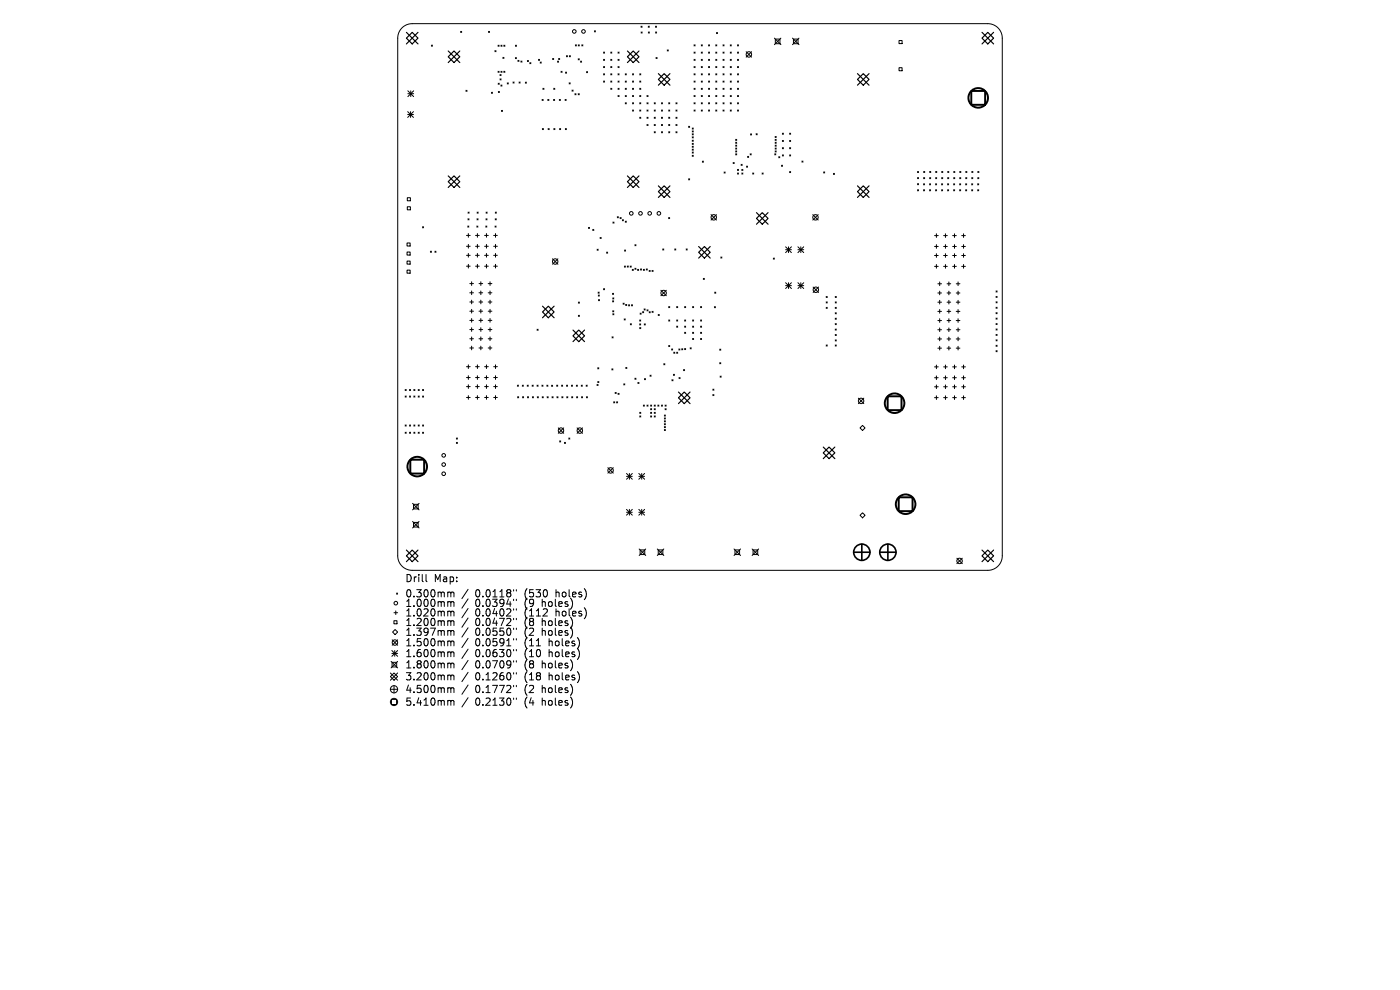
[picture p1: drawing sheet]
<svg xmlns="http://www.w3.org/2000/svg" width="297mm" height="210mm" viewBox="0 0 297 210" stroke-linecap="round" stroke-linejoin="round" font-family="sans-serif">
<defs><g id="words">
<g font-size="2.1">
<text x="85.9" y="123.7">Drill</text>
<text x="92" y="123.7">Map:</text>
<text x="85.9" y="126.9">0.300mm</text>
<text x="85.9" y="128.9">1.000mm</text>
<text x="85.9" y="131">1.020mm</text>
<text x="100.8" y="126.9">0.0118&quot;</text>
<text x="100.8" y="128.9">0.0394&quot;</text>
<text x="100.8" y="131">0.0402&quot;</text>
<text x="111.4" y="126.9">(530</text>
<text x="111.4" y="128.9">(9</text>
<text x="111.4" y="131">(112</text>
<text x="115.2" y="128.9">holes)</text>
<text x="118.1" y="126.9">holes)</text>
<text x="118.1" y="131">holes)</text>
<text x="85.9" y="133">1.200mm</text>
<text x="85.9" y="135.1">1.397mm</text>
<text x="85.9" y="137.3">1.500mm</text>
<text x="100.8" y="133">0.0472&quot;</text>
<text x="100.8" y="135.1">0.0550&quot;</text>
<text x="100.8" y="137.3">0.0591&quot;</text>
<text x="111.4" y="133">(8</text>
<text x="111.4" y="135.1">(2</text>
<text x="111.4" y="137.3">(11</text>
<text x="115.2" y="133">holes)</text>
<text x="115.2" y="135.1">holes)</text>
<text x="116.6" y="137.3">holes)</text>
<text x="85.9" y="139.6">1.600mm</text>
<text x="85.9" y="142">1.800mm</text>
<text x="100.8" y="139.6">0.0630&quot;</text>
<text x="100.8" y="142">0.0709&quot;</text>
<text x="111.4" y="139.6">(10</text>
<text x="111.4" y="142">(8</text>
<text x="115.2" y="142">holes)</text>
<text x="116.6" y="139.6">holes)</text>
<text x="85.9" y="144.5">3.200mm</text>
<text x="85.9" y="147.2">4.500mm</text>
<text x="85.9" y="149.9">5.410mm</text>
<text x="100.8" y="144.5">0.1260&quot;</text>
<text x="100.8" y="147.2">0.1772&quot;</text>
<text x="100.8" y="149.9">0.2130&quot;</text>
<text x="111.4" y="144.5">(18</text>
<text x="111.4" y="147.2">(2</text>
<text x="111.4" y="149.9">(4</text>
<text x="115.2" y="147.2">holes)</text>
<text x="115.2" y="149.9">holes)</text>
<text x="116.6" y="144.5">holes)</text>
</g>
</g></defs>
<g fill="none" stroke="#000" stroke-width=".21">
<path d="M85.3 5.9a3.1 3.1 0 0 1 2.1-.9h122.2a3.1 3.1 0 0 1 3 3.1v109.8a3.1 3.1 0 0 1-3 3.1h-122.2a3.1 3.1 0 0 1-3-3.1v-109.8a3.1 3.1 0 0 1 .9-2.2zM86.5 19.3l1.3 1.2M86.5 19.9h1.3M87.1 19.3v1.2M87.8 19.3l-1.3 1.2M91.5 9.6l.2 .2M91.7 9.6l-.2 .2M97.7 6.7l.2 .2M97.9 6.7l-.2 .2M98.9 19.2l.2 .2M99.1 19.2l-.2 .2M103.6 6.7l.3 .2"/>
<path d="M103.9 6.7l-.3 .2M104.2 19.6l.3 .2M104.5 19.6l-.3 .2M105 10.7l.2 .3M105.2 10.7l-.2 .3M105.7 9.6l.2 .2M105.7 15.1l.2 .2M105.7 17.7l.2 .2M105.7 19.4l.3 .2M105.9 9.6l-.2 .2M105.9 15.1l-.2 .2M105.9 17.7l-.2 .2"/>
<path d="M106 19.4l-.3 .2M106.1 15.8l.2 .2M106.1 16.7l.2 .3M106.3 18l.2 .3M106.3 9.6l.2 .2M106.3 15.1l.2 .2M106.3 15.8l-.2 .2M106.3 16.7l-.2 .3M106.5 18l-.2 .3M106.5 9.6l-.2 .2M106.5 15.1l-.2 .2M106.7 12.2l.2 .2"/>
<path d="M106.9 15.1l.2 .2M106.9 9.6l.2 .2M106.9 12.2l-.2 .2M107.1 15.1l-.2 .2M107.1 9.6l-.2 .2M107.6 17.6l.2 .2M107.8 17.6l-.2 .2M108.8 17.4l.3 .2M109.1 17.4l-.3 .2M109.3 12.2l.3 .2M109.3 9.6l.3 .2M109.6 12.2l-.3 .2"/>
<path d="M109.6 9.6l-.3 .2M109.9 12.8l.2 .2M110.1 12.8l-.2 .2M110.1 17.4l.2 .2M110.3 17.4l-.2 .2M110.5 12.9l.2 .3M110.7 12.9l-.2 .3M111.4 17.4l.3 .3M111.7 17.4l-.3 .3M111.9 12.8l.2 .3M112.1 12.8l-.2 .3M112.4 13.3l.2 .2"/>
<path d="M112.6 13.3l-.2 .2M114.2 12.6l.3 .2M114.5 12.6l-.3 .2M114.6 13.2l.2 .2M114.8 13.2l-.2 .2M115.2 18.7l.2 .3M115.4 18.7l-.2 .3M117.2 12.4l.3 .2M117.5 12.4l-.3 .2M117.5 18.7l.2 .3M117.7 18.7l-.2 .3M118.3 13l.2 .2"/>
<path d="M118.5 13l-.2 .2M118.5 12.4l.2 .2M118.7 12.4l-.2 .2M119 15.1l.2 .2M119.2 15.1l-.2 .2M120 15.3l.2 .2M120.2 11.8l.2 .2M120.2 15.3l-.2 .2M120.4 11.8l-.2 .2M120.7 17.6l.3 .2M120.8 11.8l.2 .2M121 17.6l-.3 .2"/>
<path d="M121 11.8l-.2 .2M121.4 19.1l.2 .2M121.6 19.1l-.2 .2M122 19.9l.2 .2M122.1 9.5l.2 .2M122.2 19.9l-.2 .2M122.3 9.5l-.2 .2M122.7 12.5l.2 .2M122.7 19.9l.2 .2M122.7 9.5l.2 .2M122.9 12.5l-.2 .2M122.9 19.9l-.2 .2"/>
<path d="M122.9 9.5l-.2 .2M123.2 13l.2 .2M123.4 13l-.2 .2M123.4 9.5l.3 .2M123.7 9.5l-.3 .2M124.4 15.2l.3 .2M124.7 15.2l-.3 .2M126.1 6.5l.2 .3M126.3 6.5l-.2 .3M128 14.1l.3 .3M128 11l.3 .3M128 12.6l.3 .2"/>
<path d="M128 15.7l.3 .2M128 17.2l.3 .2M128.3 11l-.3 .3M128.3 12.6l-.3 .2M128.3 14.1l-.3 .3M128.3 15.7l-.3 .2M128.3 17.2l-.3 .2M129.6 15.7l.2 .2M129.6 12.6l.2 .2M129.6 14.1l.2 .3M129.6 17.2l.2 .2M129.6 18.7l.2 .3"/>
<path d="M129.6 11l.2 .3M129.8 11l-.2 .3M129.8 12.6l-.2 .2M129.8 14.1l-.2 .3M129.8 15.7l-.2 .2M129.8 17.2l-.2 .2M129.8 18.7l-.2 .3M131.1 17.2l.2 .2M131.1 14.1l.2 .3M131.1 15.7l.2 .2M131.1 12.6l.2 .2M131.1 11l.2 .3"/>
<path d="M131.1 18.7l.2 .3M131.3 11l-.2 .3M131.3 12.6l-.2 .2M131.3 14.1l-.2 .3M131.3 15.7l-.2 .2M131.3 17.2l-.2 .2M131.3 18.7l-.2 .3M132.6 18.7l.3 .3M132.6 15.7l.3 .2M132.6 17.2l.3 .2M132.9 15.7l-.3 .2M132.9 17.2l-.3 .2"/>
<path d="M132.9 18.7l-.3 .3M134.2 17.2l.2 .2M134.2 18.7l.2 .3M134.2 15.7l.2 .2M134.4 15.7l-.2 .2M134.4 17.2l-.2 .2M134.4 18.7l-.2 .3M135.7 18.7l.2 .3M135.7 15.7l.2 .2M135.7 17.2l.2 .2M135.9 15.7l-.2 .2M135.9 17.2l-.2 .2"/>
<path d="M135.9 18.7l-.2 .3M136 5.6l.2 .2M136 6.8l.2 .2M136.2 5.6l-.2 .2M136.2 6.8l-.2 .2M137.5 5.6l.2 .2M137.5 6.8l.3 .2M137.7 5.6l-.2 .2M137.8 6.8l-.3 .2M139.1 5.6l.2 .2M139.1 6.8l.2 .2M139.2 12.2l.2 .2"/>
<path d="M139.3 5.6l-.2 .2M139.3 6.8l-.2 .2M139.4 12.2l-.2 .2M141.6 10.6l.2 .2M141.8 10.6l-.2 .2M147.2 9.5l.3 .2M147.2 11l.3 .3M147.2 12.6l.3 .2M147.2 14.1l.3 .3M147.2 15.7l.3 .2M147.2 17.2l.3 .2M147.2 18.7l.3 .3"/>
<path d="M147.5 9.5l-.3 .2M147.5 11l-.3 .3M147.5 12.6l-.3 .2M147.5 14.1l-.3 .3M147.5 15.7l-.3 .2M147.5 17.2l-.3 .2M147.5 18.7l-.3 .3M148.8 11l.2 .3M148.8 12.6l.2 .2M148.8 14.1l.2 .3M148.8 15.7l.2 .2M148.8 17.2l.2 .2"/>
<path d="M148.8 18.7l.2 .3M148.8 9.5l.2 .2M149 9.5l-.2 .2M149 11l-.2 .3M149 12.6l-.2 .2M149 14.1l-.2 .3M149 15.7l-.2 .2M149 17.2l-.2 .2M149 18.7l-.2 .3M150.3 12.6l.2 .2M150.3 14.1l.2 .3M150.3 15.7l.2 .2"/>
<path d="M150.3 17.2l.2 .2M150.3 18.7l.2 .3M150.3 11l.2 .3M150.3 9.5l.2 .2M150.5 9.5l-.2 .2M150.5 11l-.2 .3M150.5 12.6l-.2 .2M150.5 14.1l-.2 .3M150.5 15.7l-.2 .2M150.5 17.2l-.2 .2M150.5 18.7l-.2 .3M151.8 14.1l.3 .3"/>
<path d="M151.8 15.7l.3 .2M151.8 17.2l.3 .2M151.8 18.7l.3 .3M151.8 12.6l.3 .2M151.8 11l.3 .3M151.8 9.5l.3 .2M152 6.9l.2 .2M152.1 9.5l-.3 .2M152.1 11l-.3 .3M152.1 12.6l-.3 .2M152.1 14.1l-.3 .3M152.1 15.7l-.3 .2"/>
<path d="M152.1 17.2l-.3 .2M152.1 18.7l-.3 .3M152.2 6.9l-.2 .2M153.4 15.7l.2 .2M153.4 17.2l.2 .2M153.4 18.7l.2 .3M153.4 14.1l.2 .3M153.4 12.6l.2 .2M153.4 11l.2 .3M153.4 9.5l.2 .2M153.6 9.5l-.2 .2M153.6 11l-.2 .3"/>
<path d="M153.6 12.6l-.2 .2M153.6 14.1l-.2 .3M153.6 15.7l-.2 .2M153.6 17.2l-.2 .2M153.6 18.7l-.2 .3M154.9 17.2l.2 .2M154.9 14.1l.2 .3M154.9 11l.2 .3M154.9 9.5l.2 .2M154.9 12.6l.2 .2M154.9 15.7l.2 .2M154.9 18.7l.2 .3"/>
<path d="M155.1 9.5l-.2 .2M155.1 11l-.2 .3M155.1 12.6l-.2 .2M155.1 14.1l-.2 .3M155.1 15.7l-.2 .2M155.1 17.2l-.2 .2M155.1 18.7l-.2 .3M156.4 18.7l.3 .3M156.4 15.7l.3 .2M156.4 12.6l.3 .2M156.4 14.1l.3 .3M156.4 17.2l.3 .2"/>
<path d="M156.4 9.5l.3 .2M156.4 11l.3 .3M156.7 9.5l-.3 .2M156.7 11l-.3 .3M156.7 12.6l-.3 .2M156.7 14.1l-.3 .3M156.7 15.7l-.3 .2M156.7 18.7l-.3 .3M156.7 17.2l-.3 .2M158.3 11l1.1 1.1M159.4 11l-1.1 1.1M164.3 8.1l1.4 1.4"/>
<path d="M164.5 8.3h1v1h-1zM165.7 8.1l-1.4 1.4M168.1 8.1l1.4 1.4M168.3 8.3h1v1h-1zM169.5 8.1l-1.4 1.4M190.7 8.6h.7v.7h-.7zM190.7 14.4h.7v.6h-.7zM86.5 23.7l1.2 1.2M86.5 24.3h1.2M87.1 23.7v1.2M87.7 23.7l-1.2 1.2M106.4 23.4l.2 .2"/>
<path d="M106.6 23.4l-.2 .2M115 21.1l.2 .2M115.1 27.3l.2 .2M115.2 21.1l-.2 .2M115.3 27.3l-.2 .2M116.2 21.1l.2 .2M116.3 27.3l.2 .2M116.4 21.1l-.2 .2M116.5 27.3l-.2 .2M117.4 21.1l.3 .2M117.5 27.3l.2 .2M117.7 21.1l-.3 .2"/>
<path d="M117.7 27.3l-.2 .2M118.7 21.1l.2 .2M118.7 27.3l.2 .2M118.9 21.1l-.2 .2M118.9 27.3l-.2 .2M119.9 21.1l.2 .2M119.9 27.3l.3 .2M120.1 21.1l-.2 .2M120.2 27.3l-.3 .2M131.1 20.3l.2 .2M131.3 20.3l-.2 .2M132.6 21.8l.3 .2"/>
<path d="M132.6 20.3l.3 .2M132.9 20.3l-.3 .2M132.9 21.8l-.3 .2M134.2 20.3l.2 .2M134.2 23.3l.2 .3M134.2 21.8l.2 .2M134.4 20.3l-.2 .2M134.4 21.8l-.2 .2M134.4 23.3l-.2 .3M135.7 21.8l.2 .2M135.7 24.9l.2 .2M135.7 23.3l.2 .3"/>
<path d="M135.7 20.3l.2 .2M135.9 20.3l-.2 .2M135.9 21.8l-.2 .2M135.9 23.3l-.2 .3M135.9 24.9l-.2 .2M137.3 23.3l.2 .3M137.3 20.3l.2 .2M137.3 26.4l.2 .2M137.3 24.9l.2 .2M137.3 21.8l.2 .2M137.5 20.3l-.2 .2M137.5 21.8l-.2 .2"/>
<path d="M137.5 23.3l-.2 .3M137.5 24.9l-.2 .2M137.5 26.4l-.2 .2M138.8 24.9l.2 .2M138.8 21.8l.2 .2M138.8 27.9l.2 .3M138.8 26.4l.2 .2M138.8 23.3l.2 .3M139 21.8l-.2 .2M139 23.3l-.2 .3M139 24.9l-.2 .2M139 26.4l-.2 .2"/>
<path d="M139 27.9l-.2 .3M140.3 26.4l.3 .2M140.3 23.3l.3 .3M140.3 27.9l.3 .3M140.3 24.9l.3 .2M140.3 21.8l.3 .2M140.6 21.8l-.3 .2M140.6 23.3l-.3 .3M140.6 24.9l-.3 .2M140.6 26.4l-.3 .2M140.6 27.9l-.3 .3M141.9 27.9l.2 .3"/>
<path d="M141.9 24.9l.2 .2M141.9 21.8l.2 .2M141.9 26.4l.2 .2M141.9 23.3l.2 .3M142.1 21.8l-.2 .2M142.1 23.3l-.2 .3M142.1 24.9l-.2 .2M142.1 26.4l-.2 .2M142.1 27.9l-.2 .3M143.4 26.4l.2 .2M143.4 23.3l.2 .3M143.4 27.9l.2 .3"/>
<path d="M143.4 24.9l.2 .2M143.4 21.8l.2 .2M143.6 21.8l-.2 .2M143.6 23.3l-.2 .3M143.6 24.9l-.2 .2M143.6 26.4l-.2 .2M143.6 27.9l-.2 .3M146.1 26.8l.2 .2M146.1 37.9l.2 .3M146.3 26.8l-.2 .2M146.3 37.9l-.2 .3M146.8 29l.3 .3"/>
<path d="M146.8 27.2l.3 .2M146.8 27.8l.3 .2M146.8 28.4l.3 .2M146.8 29.7l.3 .3M146.8 30.4l.3 .2M146.8 31l.3 .2M146.8 31.6l.3 .3M146.8 32.2l.3 .3M146.8 32.9l.3 .3M147.1 31l-.3 .2M147.1 32.9l-.3 .3M147.1 29l-.3 .3"/>
<path d="M147.1 27.2l-.3 .2M147.1 27.8l-.3 .2M147.1 28.4l-.3 .2M147.1 29.7l-.3 .3M147.1 30.4l-.3 .2M147.1 31.6l-.3 .3M147.1 32.2l-.3 .3M147.2 20.3l.3 .2M147.2 21.8l.3 .2M147.2 23.3l.3 .3M147.5 20.3l-.3 .2M147.5 21.8l-.3 .2"/>
<path d="M147.5 23.3l-.3 .3M148.8 21.8l.2 .2M148.8 20.3l.2 .2M148.8 23.3l.2 .3M149 20.3l-.2 .2M149 21.8l-.2 .2M149 23.3l-.2 .3M149 34.2l.2 .2M149.2 34.2l-.2 .2M150.3 23.3l.2 .3M150.3 20.3l.2 .2M150.3 21.8l.2 .2"/>
<path d="M150.5 23.3l-.2 .3M150.5 20.3l-.2 .2M150.5 21.8l-.2 .2M151.8 20.3l.3 .2M151.8 21.8l.3 .2M151.8 23.3l.3 .3M152.1 21.8l-.3 .2M152.1 20.3l-.3 .2M152.1 23.3l-.3 .3M153.4 20.3l.2 .2M153.4 21.8l.2 .2M153.4 23.3l.2 .3"/>
<path d="M153.6 36.5l.2 .2M153.6 21.8l-.2 .2M153.6 20.3l-.2 .2M153.6 23.3l-.2 .3M153.8 36.5l-.2 .2M154.9 20.3l.2 .2M154.9 23.3l.2 .3M154.9 21.8l.2 .2M155.1 20.3l-.2 .2M155.1 21.8l-.2 .2M155.1 23.3l-.2 .3M155.5 34.5l.3 .2"/>
<path d="M155.8 34.5l-.3 .2M156.1 29.6l.2 .2M156.1 30.2l.2 .2M156.1 30.8l.2 .2M156.1 31.4l.2 .2M156.1 32l.2 .2M156.1 32.6l.2 .3M156.3 29.6l-.2 .2M156.3 30.2l-.2 .2M156.3 30.8l-.2 .2M156.3 31.4l-.2 .2M156.3 32l-.2 .2"/>
<path d="M156.3 32.6l-.2 .3M156.4 36.7l.3 .2M156.4 21.8l.3 .2M156.4 20.3l.3 .2M156.4 23.3l.3 .3M156.4 35.9l.3 .3M156.7 23.3l-.3 .3M156.7 36.7l-.3 .2M156.7 35.9l-.3 .3M156.7 20.3l-.3 .2M156.7 21.8l-.3 .2M157.2 34.9l.2 .2"/>
<path d="M157.4 35.9l.2 .3M157.4 36.7l.2 .2M157.4 34.9l-.2 .2M157.6 35.9l-.2 .3M157.6 36.7l-.2 .2M158.4 35.2l.2 .3M158.6 35.2l-.2 .3M158.6 33.2l.2 .2M158.8 33.2l-.2 .2M159.1 32.6l.3 .3M159.2 28.4l.2 .2M159.4 32.6l-.3 .3"/>
<path d="M159.4 28.4l-.2 .2M159.7 36.7l.2 .2M159.9 36.7l-.2 .2M160.4 28.4l.2 .2M160.6 28.4l-.2 .2M161.7 36.7l.2 .2M161.9 36.7l-.2 .2M164.4 32.6l.2 .3M164.4 28.9l.3 .3M164.4 29.6l.3 .2M164.4 30.2l.3 .2M164.4 30.8l.3 .2"/>
<path d="M164.4 31.4l.3 .2M164.4 32l.3 .2M164.6 32.6l-.2 .3M164.7 32l-.3 .2M164.7 28.9l-.3 .3M164.7 29.6l-.3 .2M164.7 30.2l-.3 .2M164.7 30.8l-.3 .2M164.7 31.4l-.3 .2M165.2 33.2l.2 .3M165.4 33.2l-.2 .3M165.8 35l.2 .3"/>
<path d="M166 28.3l.2 .2M166 31.3l.2 .3M166 29.8l.2 .2M166 32.9l.2 .2M166 35l-.2 .3M166.2 31.3l-.2 .3M166.2 28.3l-.2 .2M166.2 29.8l-.2 .2M166.2 32.9l-.2 .2M167.5 29.8l.2 .2M167.5 28.3l.2 .2M167.5 31.3l.2 .3"/>
<path d="M167.5 32.9l.2 .2M167.5 36.4l.2 .2M167.7 29.8l-.2 .2M167.7 28.3l-.2 .2M167.7 31.3l-.2 .3M167.7 32.9l-.2 .2M167.7 36.4l-.2 .2M170.1 34.2l.3 .2M170.4 34.2l-.3 .2M174.7 36.5l.3 .2M175 36.5l-.3 .2M176.8 36.8l.2 .2"/>
<path d="M177 36.8l-.2 .2M194.6 36.4l.3 .2M194.6 37.7l.3 .2M194.6 39l.3 .2M194.9 36.4l-.3 .2M194.9 37.7l-.3 .2M194.9 39l-.3 .2M195.9 39l.2 .2M195.9 37.7l.3 .2M196 36.4l.2 .2M196.1 39l-.2 .2M196.2 37.7l-.3 .2"/>
<path d="M196.2 36.4l-.2 .2M197.2 39l.2 .2M197.2 37.7l.2 .2M197.2 36.4l.3 .2M197.4 39l-.2 .2M197.4 37.7l-.2 .2M197.5 36.4l-.3 .2M198.5 39l.2 .2M198.5 37.7l.2 .2M198.5 36.4l.2 .2M198.7 39l-.2 .2M198.7 37.7l-.2 .2"/>
<path d="M198.7 36.4l-.2 .2M199.7 39l.3 .2M199.8 37.7l.2 .2M199.8 36.4l.2 .2M200 39l-.3 .2M200 37.7l-.2 .2M200 36.4l-.2 .2M201 39l.3 .2M201 37.7l.3 .2M201.1 36.4l.2 .2M201.3 39l-.3 .2M201.3 37.7l-.3 .2"/>
<path d="M201.3 36.4l-.2 .2M202.3 39l.2 .2M202.3 37.7l.3 .2M202.3 36.4l.3 .2M202.5 39l-.2 .2M202.6 37.7l-.3 .2M202.6 36.4l-.3 .2M203.6 39l.2 .2M203.6 37.7l.2 .2M203.6 36.4l.2 .2M203.8 39l-.2 .2M203.8 37.7l-.2 .2"/>
<path d="M203.8 36.4l-.2 .2M204.9 39l.2 .2M204.9 37.7l.2 .2M204.9 36.4l.2 .2M205.1 39l-.2 .2M205.1 37.7l-.2 .2M205.1 36.4l-.2 .2M206.1 39l.3 .2M206.2 37.7l.2 .2M206.2 36.4l.2 .2M206.4 39l-.3 .2M206.4 37.7l-.2 .2"/>
<path d="M206.4 36.4l-.2 .2M207.4 39l.2 .2M207.4 37.7l.3 .2M207.4 36.4l.3 .2M207.6 39l-.2 .2M207.7 37.7l-.3 .2M207.7 36.4l-.3 .2M86.4 51.5h.6v.7h-.6zM86.4 53.5h.6v.6h-.6zM86.4 55.4h.6v.6h-.6zM86.4 57.3h.6v.7h-.6zM86.4 41.9h.7v.7h-.7z"/>
<path d="M86.4 43.9h.7v.6h-.7zM89.6 48.1l.3 .2M89.9 48.1l-.3 .2M91.3 53.3l.2 .2M91.5 53.3l-.2 .2M92.3 53.3l.2 .2M92.5 53.3l-.2 .2M99 49.9h.7M99 52.2h.7M99 54.2h.7M99 56.5h.7M99.2 47.9l.3 .3"/>
<path d="M99.3 46.4l.2 .2M99.3 45l.2 .2M99.4 49.5v.8M99.4 51.9v.7M99.4 53.8v.8M99.4 56.1v.8M99.5 47.9l-.3 .3M99.5 46.4l-.2 .2M99.5 45l-.2 .2M100.1 59.8v.8M100.9 49.9h.8M100.9 52.2h.8"/>
<path d="M100.9 54.2h.8M100.9 56.5h.8M101.2 47.9l.2 .3M101.2 46.4l.2 .2M101.2 45l.2 .2M101.3 49.5v.8M101.3 51.9v.7M101.3 53.8v.8M101.3 56.1v.8M101.4 47.9l-.2 .3M101.4 46.4l-.2 .2M101.4 45l-.2 .2"/>
<path d="M102 59.8v.8M102.8 49.9h.8M102.8 52.2h.8M102.8 54.2h.8M102.8 56.5h.8M103.1 47.9l.2 .3M103.1 46.4l.2 .2M103.1 45l.2 .2M103.2 49.5v.8M103.2 51.9v.7M103.2 53.8v.8M103.2 56.1v.8"/>
<path d="M103.3 47.9l-.2 .3M103.3 46.4l-.2 .2M103.3 45l-.2 .2M104 59.8v.8M104.7 49.9h.8M104.7 52.2h.8M104.7 54.2h.8M104.7 56.5h.8M105 47.9l.2 .3M105.1 46.4l.2 .2M105.1 45l.2 .2M105.1 49.5v.8"/>
<path d="M105.1 51.9v.7M105.1 53.8v.8M105.1 56.1v.8M105.2 47.9l-.2 .3M105.3 46.4l-.2 .2M105.3 45l-.2 .2M117.2 54.9l1.2 1.2M118.4 54.9l-1.2 1.2M124.8 48.2l.3 .3M125.1 48.2l-.3 .3M125.8 48.7l.2 .2M126 48.7l-.2 .2"/>
<path d="M126.7 52.9l.2 .2M126.9 52.9l-.2 .2M127.3 50.4l.2 .2M127.5 50.4l-.2 .2M128.7 53.5l.2 .2M128.9 53.5l-.2 .2M130 47.1l.3 .2M130.3 47.1l-.3 .2M131 46l.2 .2M131.2 46l-.2 .2M131.5 46.1l.3 .3M131.8 46.1l-.3 .3"/>
<path d="M132 46.6l.3 .2M132.3 46.6l-.3 .2M132.5 56.4l.2 .3M132.5 53l.2 .3M132.6 46.9l.3 .2M132.7 56.4l-.2 .3M132.7 53l-.2 .3M132.9 46.9l-.3 .2M133.1 56.4l.2 .3M133.3 56.4l-.2 .3M133.7 56.4l.2 .3M133.9 56.4l-.2 .3"/>
<path d="M134.1 57.1l.3 .3M134.4 57.1l-.3 .3M134.7 51.9l.2 .2M134.7 56.9l.2 .2M134.9 51.9l-.2 .2M134.9 56.9l-.2 .2M135.3 57.1l.2 .3M135.5 57.1l-.2 .3M135.9 57l.2 .3M136.1 57l-.2 .3M136.5 57.1l.2 .3M136.7 57.1l-.2 .3"/>
<path d="M137.1 57.1l.2 .2M137.3 57.1l-.2 .2M137.7 57.4l.2 .2M137.9 57.4l-.2 .2M138.3 57.4l.3 .2M138.6 57.4l-.3 .2M140.6 52.8l.2 .2M140.8 52.8l-.2 .2M141.8 46.2l.3 .2M142.1 46.2l-.3 .2M143.1 52.8l.3 .2M143.4 52.8l-.3 .2"/>
<path d="M145.6 52.8l.2 .2M145.8 52.8l-.2 .2M149.2 59l.2 .3M149.4 59l-.2 .3M150.8 45.5l1.2 1.2M152 45.5l-1.2 1.2M152.9 54.5l.2 .2M153.1 54.5l-.2 .2M164.1 54.7l.2 .3M164.3 54.7l-.2 .3M166.7 52.4l1.2 1.2M166.7 53h1.2"/>
<path d="M166.7 60l1.2 1.2M167.3 52.4v1.2M167.3 60v1.2M167.9 52.4l-1.2 1.2M167.9 60l-1.2 1.2M169.3 60l1.2 1.2M169.3 53h1.2M169.3 52.4l1.2 1.2M169.9 52.4v1.2M169.9 60v1.2M170.5 52.4l-1.2 1.2M170.5 60l-1.2 1.2"/>
<path d="M172.4 45.5l1.2 1.2M173.6 45.5l-1.2 1.2M194.6 40.3l.3 .2M194.9 40.3l-.3 .2M195.9 40.3l.2 .2M196.1 40.3l-.2 .2M197.2 40.3l.2 .2M197.4 40.3l-.2 .2M198.3 50h.7M198.3 56.5h.7M198.3 52.3h.7M198.3 54.2h.7"/>
<path d="M198.5 40.3l.2 .2M198.7 49.6v.8M198.7 51.9v.8M198.7 53.8v.8M198.7 56.1v.8M198.7 40.3l-.2 .2M199.3 59.8v.8M199.7 40.3l.3 .2M200 40.3l-.3 .2M200.2 50h.8M200.2 56.5h.8M200.2 52.3h.8"/>
<path d="M200.2 54.2h.8M200.6 49.6v.8M200.6 51.9v.8M200.6 53.8v.8M200.6 56.1v.8M201 40.3l.3 .2M201.3 40.3l-.3 .2M201.3 59.8v.8M202.1 50h.8M202.1 56.5h.8M202.1 52.3h.8M202.1 54.2h.8"/>
<path d="M202.3 40.3l.2 .2M202.5 49.6v.8M202.5 51.9v.8M202.5 53.8v.8M202.5 56.1v.8M202.5 40.3l-.2 .2M203.3 59.8v.8M203.6 40.3l.2 .2M203.8 40.3l-.2 .2M204 50h.8M204 56.5h.8M204 52.3h.8"/>
<path d="M204 54.2h.8M204.4 49.6v.8M204.4 51.9v.8M204.4 53.8v.8M204.4 56.1v.8M204.9 40.3l.2 .2M205.1 40.3l-.2 .2M206.1 40.3l.3 .2M206.4 40.3l-.3 .2M207.4 40.3l.2 .2M207.6 40.3l-.2 .2M99 77.8h.7"/>
<path d="M99.4 77.4v.8M99.4 79.7v.8M99.7 60.2h.7M99.7 62.1h.7M99.7 64.1h.7M99.7 66h.7M99.7 68h.7M99.7 69.9h.7M99.7 71.9h.7M99.7 73.8h.7M100.1 61.7v.8M100.1 63.7v.8"/>
<path d="M100.1 65.6v.8M100.1 67.6v.8M100.1 69.5v.8M100.1 71.5v.8M100.1 73.4v.8M100.9 77.8h.8M101.3 77.4v.8M101.3 79.7v.8M101.6 60.2h.8M101.6 62.1h.8M101.6 64.1h.8M101.6 66h.8"/>
<path d="M101.6 68h.8M101.6 69.9h.8M101.6 71.9h.8M101.6 73.8h.8M102 61.7v.8M102 63.7v.8M102 65.6v.8M102 67.6v.8M102 69.5v.8M102 71.5v.8M102 73.4v.8M102.8 77.8h.8"/>
<path d="M103.2 77.4v.8M103.2 79.7v.8M103.6 60.2h.7M103.6 62.1h.7M103.6 64.1h.7M103.6 66h.7M103.6 68h.7M103.6 69.9h.7M103.6 71.9h.7M103.6 73.8h.7M104 61.7v.8M104 63.7v.8"/>
<path d="M104 65.6v.8M104 67.6v.8M104 69.5v.8M104 71.5v.8M104 73.4v.8M104.7 77.8h.8M105.1 77.4v.8M105.1 79.7v.8M113.9 69.8l.3 .3M114.2 69.8l-.3 .3M122.7 64.1l.2 .2M122.7 66.9l.2 .2"/>
<path d="M122.9 64.1l-.2 .2M122.9 66.9l-.2 .2M126.8 78l.2 .2M126.9 62l.2 .2M126.9 62.6l.3 .2M127 63.6l.2 .2M127 78l-.2 .2M127.1 62l-.2 .2M127.2 62.6l-.3 .2M127.2 63.6l-.2 .2M128 61.2l.3 .3M128.3 61.2l-.3 .3"/>
<path d="M129.8 78.2l.2 .3M129.8 71.5l.3 .2M129.9 62.2l.3 .2M130 63.8l.2 .2M130 65.9l.2 .3M130 63.2l.2 .2M130 66.6l.2 .2M130 78.2l-.2 .3M130.1 71.5l-.3 .2M130.2 62.2l-.3 .2M130.2 63.8l-.2 .2M130.2 65.9l-.2 .3"/>
<path d="M130.2 63.2l-.2 .2M130.2 66.6l-.2 .2M132.2 64.3l.2 .2M132.4 64.3l-.2 .2M132.4 67.6l.2 .3M132.6 67.6l-.2 .3M132.7 64.6l.3 .2M132.8 77.9l.2 .3M133 64.6l-.3 .2M133 77.9l-.2 .3M133.3 64.7l.3 .2M133.6 64.7l-.3 .2"/>
<path d="M133.7 68.7l.2 .2M133.9 68.7l-.2 .2M134 64.7l.2 .2M134.2 64.7l-.2 .2M135.7 67.9l.2 .2M135.7 68.7l.2 .2M135.7 69.5l.2 .2M135.8 66.4l.2 .3M135.9 68.7l-.2 .2M135.9 67.9l-.2 .2M135.9 69.5l-.2 .2M136 66.4l-.2 .3"/>
<path d="M136.3 66.1l.3 .2M136.6 66.1l-.3 .2M136.6 65.5l.3 .3M136.7 68.7l.2 .2M136.9 65.5l-.3 .3M136.9 68.7l-.2 .2M137.2 65.7l.3 .3M137.5 65.7l-.3 .3M137.7 66.1l.2 .3M137.9 79.6l.2 .2M137.9 66.1l-.2 .3M138.1 79.6l-.2 .2"/>
<path d="M138.3 66l.3 .3M138.6 66l-.3 .3M139.6 66.7l.3 .2M139.9 66.7l-.3 .2M140.2 61.6l1.2 1.1M140.8 77.2l.3 .2M141.1 77.2l-.3 .2M141.4 61.6l-1.2 1.1M141.9 65l.2 .3M141.9 67.9l.2 .2M141.9 73.3l.2 .2M142.1 65l-.2 .3"/>
<path d="M142.1 67.9l-.2 .2M142.1 73.3l-.2 .2M142.5 74l.2 .3M142.7 74l-.2 .3M142.9 79.4l.2 .2M142.9 74.7l.3 .2M143.1 79.4l-.2 .2M143.2 74.7l-.3 .2M143.5 74.7l.3 .2M143.5 65l.3 .3M143.5 67.9l.3 .2M143.5 69.2l.3 .2"/>
<path d="M143.8 65l-.3 .3M143.8 74.7l-.3 .2M143.8 67.9l-.3 .2M143.8 69.2l-.3 .2M144 74l.2 .3M144.2 74l-.2 .3M144.6 74l.3 .2M144.9 74l-.3 .2M145 78.4l.2 .2M145.2 73.9l.3 .3M145.2 69.2l.3 .2M145.2 78.4l-.2 .2"/>
<path d="M145.2 65l.3 .3M145.2 67.9l.3 .2M145.2 70.5l.3 .2M145.5 73.9l-.3 .3M145.5 65l-.3 .3M145.5 67.9l-.3 .2M145.5 69.2l-.3 .2M145.5 70.5l-.3 .2M146.4 73.8l.2 .2M146.6 73.8l-.2 .2M146.9 65l.3 .3M146.9 67.9l.3 .2"/>
<path d="M146.9 69.2l.3 .2M146.9 70.5l.3 .2M146.9 71.8l.3 .2M147.2 65l-.3 .3M147.2 67.9l-.3 .2M147.2 69.2l-.3 .2M147.2 70.5l-.3 .2M147.2 71.8l-.3 .2M148.6 70.5l.2 .2M148.6 71.8l.2 .2M148.6 65l.2 .3M148.6 67.9l.2 .2"/>
<path d="M148.6 69.2l.2 .2M148.8 67.9l-.2 .2M148.8 70.5l-.2 .2M148.8 65l-.2 .3M148.8 69.2l-.2 .2M148.8 71.8l-.2 .2M151.6 65.1l.2 .2M151.6 62l.3 .2M151.8 65.1l-.2 .2M151.9 62l-.3 .2M152.7 74.1l.2 .2M152.7 76.9l.2 .3"/>
<path d="M152.8 79.8l.2 .2M152.9 74.1l-.2 .2M152.9 76.9l-.2 .3M153 79.8l-.2 .2M166.7 60.6h1.2M169.3 60.6h1.2M172.5 60.9l1.2 1.1M173.7 60.9l-1.2 1.1M175.3 62.9l.2 .2M175.3 64l.2 .3M175.3 65.2l.2 .2M175.3 73.2l.2 .2"/>
<path d="M175.5 62.9l-.2 .2M175.5 64l-.2 .3M175.5 65.2l-.2 .2M175.5 73.2l-.2 .2M177.2 71l.2 .2M177.2 62.9l.2 .2M177.2 64l.2 .3M177.2 65.2l.2 .2M177.2 66.3l.2 .3M177.2 67.5l.2 .2M177.2 68.6l.2 .3M177.2 69.8l.2 .2"/>
<path d="M177.2 72.1l.2 .2M177.2 73.2l.2 .2M177.4 62.9l-.2 .2M177.4 64l-.2 .3M177.4 65.2l-.2 .2M177.4 66.3l-.2 .3M177.4 67.5l-.2 .2M177.4 68.6l-.2 .3M177.4 69.8l-.2 .2M177.4 71l-.2 .2M177.4 72.1l-.2 .2M177.4 73.2l-.2 .2"/>
<path d="M198.3 77.8h.7M198.7 77.4v.8M198.7 79.7v.8M199 66.1h.7M199 60.2h.7M199 62.1h.7M199 64.1h.7M199 68h.7M199 70h.7M199 71.9h.7M199 73.9h.7M199.3 61.8v.7"/>
<path d="M199.3 63.7v.8M199.3 65.7v.7M199.3 67.6v.8M199.3 69.6v.7M199.3 71.5v.8M199.3 73.5v.7M200.2 77.8h.8M200.6 77.4v.8M200.6 79.7v.8M200.9 66.1h.8M200.9 60.2h.8M200.9 62.1h.8"/>
<path d="M200.9 64.1h.8M200.9 68h.8M200.9 70h.8M200.9 71.9h.8M200.9 73.9h.8M201.3 61.8v.7M201.3 63.7v.8M201.3 65.7v.7M201.3 67.6v.8M201.3 69.6v.7M201.3 71.5v.8M201.3 73.5v.7"/>
<path d="M202.1 77.8h.8M202.5 77.4v.8M202.5 79.7v.8M202.9 66.1h.7M202.9 60.2h.7M202.9 62.1h.7M202.9 64.1h.7M202.9 68h.7M202.9 70h.7M202.9 71.9h.7M202.9 73.9h.7M203.3 61.8v.7"/>
<path d="M203.3 63.7v.8M203.3 65.7v.7M203.3 67.6v.8M203.3 69.6v.7M203.3 71.5v.8M203.3 73.5v.7M204 77.8h.8M204.4 77.4v.8M204.4 79.7v.8M211.3 61.7l.2 .2M211.3 62.9l.2 .2M211.3 64l.2 .3"/>
<path d="M211.3 65.2l.2 .2M211.3 66.3l.2 .3M211.3 67.5l.2 .2M211.3 68.6l.2 .3M211.3 69.8l.2 .2M211.3 70.9l.2 .3M211.3 72.1l.2 .2M211.3 73.2l.2 .3M211.3 74.4l.2 .2M211.5 61.7l-.2 .2M211.5 62.9l-.2 .2M211.5 64l-.2 .3"/>
<path d="M211.5 65.2l-.2 .2M211.5 66.3l-.2 .3M211.5 67.5l-.2 .2M211.5 68.6l-.2 .3M211.5 69.8l-.2 .2M211.5 70.9l-.2 .3M211.5 72.1l-.2 .2M211.5 73.2l-.2 .3M211.5 74.4l-.2 .2M85.9 82.6l.3 .3M85.9 84l.3 .2M85.9 90.2l.3 .2"/>
<path d="M85.9 91.7l.3 .2M86.2 82.6l-.3 .3M86.2 84l-.3 .2M86.2 90.2l-.3 .2M86.2 91.7l-.3 .2M86.9 82.6l.2 .3M86.9 84l.2 .2M86.9 90.2l.2 .2M86.9 91.7l.2 .2M87.1 82.6l-.2 .3M87.1 84l-.2 .2M87.1 90.2l-.2 .2"/>
<path d="M87.1 91.7l-.2 .2M87.8 82.6l.2 .3M87.8 84l.2 .2M87.8 90.2l.2 .2M87.8 91.7l.2 .2M88 82.6l-.2 .3M88 84l-.2 .2M88 90.2l-.2 .2M88 91.7l-.2 .2M88.7 82.6l.2 .3M88.7 84l.2 .2M88.7 90.2l.2 .2"/>
<path d="M88.7 91.7l.2 .2M88.9 82.6l-.2 .3M88.9 84l-.2 .2M88.9 90.2l-.2 .2M88.9 91.7l-.2 .2M89.6 82.6l.3 .3M89.6 84l.3 .2M89.6 90.2l.3 .2M89.6 91.7l.3 .2M89.9 82.6l-.3 .3M89.9 84l-.3 .2M89.9 90.2l-.3 .2"/>
<path d="M89.9 91.7l-.3 .2M96.8 92.9l.2 .2M96.8 93.8l.2 .3M97 92.9l-.2 .2M97 93.8l-.2 .3M99 80.1h.7M99 82h.7M99 84.3h.7M99.4 81.6v.8M99.4 83.9v.8M100.9 80.1h.8M100.9 82h.8"/>
<path d="M100.9 84.3h.8M101.3 81.6v.8M101.3 83.9v.8M102.8 80.1h.8M102.8 82h.8M102.8 84.3h.8M103.2 81.6v.8M103.2 83.9v.8M104.7 80.1h.8M104.7 82h.8M104.7 84.3h.8M105.1 81.6v.8"/>
<path d="M105.1 83.9v.8M109.8 81.7l.2 .2M109.8 84.2l.2 .2M110 81.7l-.2 .2M110 84.2l-.2 .2M110.8 81.7l.2 .2M110.9 84.2l.2 .2M111 81.7l-.2 .2M111.1 84.2l-.2 .2M111.8 81.7l.3 .2M111.9 84.2l.2 .2M112.1 81.7l-.3 .2"/>
<path d="M112.1 84.2l-.2 .2M112.9 81.7l.2 .2M112.9 84.2l.3 .2M113.1 81.7l-.2 .2M113.2 84.2l-.3 .2M113.9 81.7l.3 .2M114 84.2l.2 .2M114.2 81.7l-.3 .2M114.2 84.2l-.2 .2M115 81.7l.2 .2M115 84.2l.3 .2M115.2 81.7l-.2 .2"/>
<path d="M115.3 84.2l-.3 .2M116 81.7l.2 .2M116.1 84.2l.2 .2M116.2 81.7l-.2 .2M116.3 84.2l-.2 .2M117 81.7l.2 .3M117.1 84.2l.2 .2M117.2 81.7l-.2 .3M117.3 84.2l-.2 .2M118.1 81.7l.2 .2M118.1 84.2l.3 .2M118.3 81.7l-.2 .2"/>
<path d="M118.4 84.2l-.3 .2M118.4 90.8l1.2 1.1M118.7 93.5l.3 .3M119 93.5l-.3 .3M119.1 81.7l.3 .2M119.2 84.2l.2 .2M119.4 81.7l-.3 .2M119.4 84.2l-.2 .2M119.6 90.8l-1.2 1.1M119.7 93.8l.3 .3M120 93.8l-.3 .3M120.2 81.7l.2 .2"/>
<path d="M120.2 84.2l.3 .2M120.4 81.7l-.2 .2M120.5 84.2l-.3 .2M120.7 92.9l.2 .2M120.9 92.9l-.2 .2M121.2 81.7l.3 .2M121.3 84.2l.2 .2M121.5 81.7l-.3 .2M121.5 84.2l-.2 .2M122.3 81.7l.2 .2M122.3 84.2l.2 .2M122.4 90.8l1.2 1.1"/>
<path d="M122.5 81.7l-.2 .2M122.5 84.2l-.2 .2M123.3 81.7l.2 .2M123.4 84.2l.2 .2M123.5 81.7l-.2 .2M123.6 90.8l-1.2 1.1M123.6 84.2l-.2 .2M124.3 81.7l.3 .2M124.4 84.2l.2 .2M124.6 81.7l-.3 .2M124.6 84.2l-.2 .2M126.7 81.5l.2 .3"/>
<path d="M126.8 80.9l.2 .3M126.9 81.5l-.2 .3M127 80.9l-.2 .3M129 99.2l1.1 1.2M130.1 99.2l-1.1 1.2M130.2 85.2l.2 .3M130.4 85.2l-.2 .3M130.5 83.2l.2 .3M130.7 83.2l-.2 .3M130.8 85.2l.2 .3M131 85.2l-.2 .3M131.1 83.4l.2 .3"/>
<path d="M131.3 83.4l-.2 .3M132.3 81.4l.3 .3M132.6 81.4l-.3 .3M134.7 80.2l.2 .3M134.9 80.2l-.2 .3M135.3 81.1l.3 .3M135.6 81.1l-.3 .3M135.7 87.5l.2 .2M135.7 88.2l.2 .3M135.9 87.5l-.2 .2M135.9 88.2l-.2 .3M136.5 85.9l.2 .3"/>
<path d="M136.7 85.9l-.2 .3M136.7 80.3l.2 .3M136.9 80.3l-.2 .3M137.3 85.9l.2 .3M137.5 85.9l-.2 .3M138 87.5l.2 .2M138 86.7l.2 .2M138 85.9l.2 .3M138 88.2l.2 .3M138.2 85.9l-.2 .3M138.2 86.7l-.2 .2M138.2 87.5l-.2 .2"/>
<path d="M138.2 88.2l-.2 .3M138.8 88.2l.2 .3M138.8 87.5l.2 .2M138.8 86.7l.2 .2M138.8 85.9l.2 .3M139 85.9l-.2 .3M139 86.7l-.2 .2M139 87.5l-.2 .2M139 88.2l-.2 .3M139.6 85.9l.2 .3M139.8 85.9l-.2 .3M140.3 85.9l.3 .3"/>
<path d="M140.6 85.9l-.3 .3M140.9 91.1l.3 .2M140.9 88l.3 .3M140.9 88.7l.3 .2M140.9 89.3l.3 .2M140.9 89.9l.3 .2M140.9 90.5l.3 .2M141.1 86.7l.2 .2M141.1 85.9l.2 .3M141.2 88l-.3 .3M141.2 88.7l-.3 .2M141.2 89.3l-.3 .2"/>
<path d="M141.2 89.9l-.3 .2M141.2 90.5l-.3 .2M141.2 91.1l-.3 .2M141.3 85.9l-.2 .3M141.3 86.7l-.2 .2M142.5 80.6l.3 .2M142.8 80.6l-.3 .2M144 80.1l.3 .2M144.3 80.1l-.3 .2M151.2 82.5l.3 .3M151.2 83.7l.3 .2M151.5 82.5l-.3 .3"/>
<path d="M151.5 83.7l-.3 .2M182.1 84.5l1.2 1.1M183 90.2l.5 .6-.5 .5-.6-.5zM183.3 84.5l-1.2 1.1M198.3 84.4h.7M198.3 80.1h.7M198.3 82h.7M198.7 81.7v.7M198.7 84v.7M200.2 84.4h.8M200.2 80.1h.8M200.2 82h.8"/>
<path d="M200.6 81.7v.7M200.6 84v.7M202.1 84.4h.8M202.1 80.1h.8M202.1 82h.8M202.5 81.7v.7M202.5 84v.7M204 84.4h.8M204 80.1h.8M204 82h.8M204.4 81.7v.7M204.4 84v.7"/>
<path d="M87.5 106.8l1.4 1.4M87.5 110.6l1.4 1.4M87.7 107h1v1h-1zM87.7 110.8h1v1h-1zM88.9 106.8l-1.4 1.4M88.9 110.6l-1.4 1.4M132.9 100.4l1.2 1.3M132.9 101h1.2M132.9 108.1l1.2 1.2M132.9 108.7h1.2M133.5 100.4v1.3M133.5 108.1v1.2"/>
<path d="M134.1 100.4l-1.2 1.3M134.1 108.1l-1.2 1.2M135.5 100.4l1.3 1.3M135.5 101h1.3M135.5 108.7h1.3M135.5 108.1l1.3 1.2M135.6 116.5l1.4 1.3M135.8 116.7h1v.9h-1zM136.1 100.4v1.3M136.1 108.1v1.2M136.8 100.4l-1.3 1.3M136.8 108.1l-1.3 1.2"/>
<path d="M137 116.5l-1.4 1.3M139.4 116.5l1.4 1.3M139.6 116.7h1v.9h-1zM140.8 116.5l-1.4 1.3M155.7 116.5l1.4 1.3M155.9 116.7h1v.9h-1zM157.1 116.5l-1.4 1.3M159.6 116.5l1.3 1.3M159.8 116.7h.9v.9h-.9zM160.9 116.5l-1.3 1.3M182.4 109.3l.6-.5 .5 .5-.5 .5zM203 118.4l1.1 1.2"/>
<path d="M204.1 118.4l-1.1 1.2M83.1 138l1.3 1.2M83.1 138.6h1.3M83.2 135.7l1.2 1.2M83.6 131.7h.6v.6h-.6zM83.6 130h.8M83.7 138v1.2M83.8 133.5l.6 .6-.6 .5-.5-.5zM84 129.6v.8M84.1 125.8l.3 .2M84.4 125.8l-.3 .2M84.4 135.7l-1.2 1.2"/>
<path d="M84.4 138l-1.3 1.2M90.4 121.9v1.3l.2 .2M95.2 125.6l.4 .2M95.2 127.6l.4 .2M95.2 129.7l.4 .2M95.2 131.7l.4 .2M95.2 133.8l.4 .2M95.2 136l.4 .2M95.2 138.3l.4 .2M95.6 125.8l.3-.2 .3 .1 .1 .9M95.6 125.8v.8M95.6 127.8v.8"/>
<path d="M95.6 129.9v.8M95.6 131.9v.8M95.6 134v.8M95.6 136.2v.8M95.6 138.5v.8M95.6 127.8l.3-.2 .3 .1 .1 .9M95.6 129.9l.3-.2h.3l.1 1M95.6 131.9l.3-.2 .3 .1 .1 .9M95.6 134l.3-.2h.3l.1 1M95.6 136.2l.3-.2 .3 .1 .1 .9M95.6 138.5l.3-.2 .3 .1 .1 .9M99.3 125l-1.3 2"/>
<path d="M99.3 127l-1.3 2M99.3 129.1l-1.3 1.9M99.3 131.1l-1.3 2M99.3 133.2l-1.3 1.9M99.3 135.4l-1.3 2M99.3 137.7l-1.3 2M109 125.1v.3M109 127.1v.3M109 129.1v.3M109 131.2v.3M109 133.2v.3M109 135.5v.3"/>
<path d="M109 137.8v.3M109.5 125.1v.3M109.5 127.1v.3M109.5 129.1v.3M109.5 131.2v.3M109.5 133.2v.3M109.5 135.5v.3M109.5 137.8v.3M82.8 143.5l.8-.7 .8 .7-.8 .8zM82.8 142.8l1.6 1.5M82.8 146.2h1.6M83 140.3l1.4 1.4"/>
<path d="M83 148.4h1.1v1h-1.1zM83.2 140.5h1v1h-1zM83.6 145.4v1.6M84.4 140.3l-1.4 1.4M84.4 142.8l-1.6 1.5M95.2 140.7l.4 .2M95.2 143.2l.4 .2M95.2 145.9l.4 .2M95.2 148.6l.4 .2M95.6 140.9v.8M95.6 143.4v.8M95.6 146.1v.8"/>
<path d="M95.6 148.8v.8M95.6 140.9l.3-.2h.3l.1 1M95.6 143.4l.3-.2 .3 .1 .1 .9M95.6 146.1l.3-.2 .3 .1 .1 .9M95.6 148.8l.3-.2 .3 .1 .1 .9M99.3 140.1l-1.3 2M99.3 142.6l-1.3 2M99.3 145.3l-1.3 2M99.3 148l-1.3 2M109 140.2v.3M109 142.7v.3M109 145.4v.3"/>
<path d="M109 148.1v.3M109.5 140.2v.3M109.5 142.7v.3M109.5 145.4v.3M109.5 148.1v.3"/>
<circle cx="121.8" cy="6.7" r=".38"/>
<circle cx="123.8" cy="6.7" r=".38"/>
<circle cx="158.9" cy="11.5" r=".58"/>
<circle cx="117.8" cy="55.5" r=".58"/>
<circle cx="133.9" cy="45.3" r=".38"/>
<circle cx="135.9" cy="45.3" r=".38"/>
<circle cx="137.8" cy="45.3" r=".38"/>
<circle cx="139.8" cy="45.3" r=".38"/>
<circle cx="151.4" cy="46.1" r=".58"/>
<circle cx="173" cy="46.1" r=".58"/>
<circle cx="140.8" cy="62.2" r=".58"/>
<circle cx="173.1" cy="61.5" r=".58"/>
<circle cx="94.1" cy="98.5" r=".38"/>
<circle cx="94.1" cy="96.6" r=".38"/>
<circle cx="119" cy="91.3" r=".58"/>
<circle cx="123" cy="91.3" r=".58"/>
<circle cx="129.5" cy="99.8" r=".58"/>
<circle cx="182.7" cy="85" r=".58"/>
<circle cx="94.1" cy="100.5" r=".38"/>
<circle cx="203.6" cy="119" r=".58"/>
<circle cx="83.8" cy="136.3" r=".58"/>
<circle cx="84" cy="127.9" r=".38"/>
<circle cx="83.6" cy="148.9" r=".77"/>
<circle cx="83.6" cy="146.2" r=".77"/>
</g>
<g fill="none" stroke="#000" stroke-width=".25">
<path d="M86.2 8.1l1.2-1.2 1.3 1.2-1.3 1.2zM86.2 6.9l2.5 2.4M88.7 6.9l-2.5 2.4M95.1 12l1.2-1.2 1.2 1.2-1.2 1.3zM95.1 10.8l2.4 2.5M97.5 10.8l-2.4 2.5M133.1 12l1.2-1.2 1.3 1.2-1.3 1.3zM133.1 10.8l2.5 2.5M135.6 10.8l-2.5 2.5M139.7 15.6l2.4 2.5M140.9 15.6l1.2 1.2-1.2 1.3-1.2-1.3zM142.1 15.6l-2.4 2.5"/>
<path d="M181.9 15.6l2.5 2.5M183.1 15.6l1.3 1.2-1.3 1.3-1.2-1.3zM184.4 15.6l-2.5 2.5M208.3 8.1l1.3-1.2 1.2 1.2-1.2 1.2zM208.3 6.9l2.5 2.4M210.8 6.9l-2.5 2.4M95.1 37.3l2.4 2.5M96.3 37.3l1.2 1.2-1.2 1.3-1.2-1.3zM97.5 37.3l-2.4 2.5M133.1 37.3l2.5 2.5M134.3 37.3l1.3 1.2-1.3 1.3-1.2-1.3zM135.6 37.3l-2.5 2.5"/>
<path d="M139.7 39.4l2.4 2.5M142.1 39.4l-2.4 2.5M181.9 39.4l2.5 2.5M184.4 39.4l-2.5 2.5M139.7 40.7l1.2-1.3 1.2 1.3-1.2 1.2zM148.2 53.5l1.2-1.2 1.3 1.2-1.3 1.3zM148.2 52.3l2.5 2.5M150.7 52.3l-2.5 2.5M160.5 45.1l2.4 2.5M161.7 45.1l1.2 1.2-1.2 1.3-1.2-1.3zM162.9 45.1l-2.4 2.5M181.9 40.7l1.2-1.3 1.3 1.3-1.3 1.2z"/>
<path d="M115.1 66.2l1.2-1.3 1.3 1.3-1.3 1.2zM115.1 64.9l2.5 2.5M117.6 64.9l-2.5 2.5M121.6 70l2.4 2.5M122.8 70l1.2 1.2-1.2 1.3-1.2-1.3zM124 70l-2.4 2.5M143.9 84.4l1.3-1.2 1.2 1.2-1.2 1.2zM143.9 83.2l2.5 2.4M146.4 83.2l-2.5 2.4M174.7 94.8l2.4 2.5M175.9 94.8l1.2 1.3-1.2 1.2-1.2-1.2zM177.1 94.8l-2.4 2.5"/>
<path d="M86.2 117.9l1.2-1.2 1.3 1.2-1.3 1.2zM86.2 116.7l2.5 2.4M88.7 116.7l-2.5 2.4M208.3 117.9l1.3-1.2 1.2 1.2-1.2 1.2zM208.3 116.7l2.5 2.4M210.8 116.7l-2.5 2.4"/>
</g>
<g fill="none" stroke="#000" stroke-width=".35">
<path d="M181.1 117.1h3.5M182.8 115.4v3.5M186.6 117.1h3.5M188.4 115.4v3.5"/>
<circle cx="182.8" cy="117.1" r="1.73"/>
<circle cx="188.4" cy="117.1" r="1.73"/>
</g>
<g fill="none" stroke="#000" stroke-width=".42">
<path d="M206.1 19.3h2.9v2.9h-2.9zM87 97.5h3v3h-3zM188.3 84.1h2.9v2.9h-2.9zM190.7 105.5h2.9v2.9h-2.9z"/>
<circle cx="207.5" cy="20.8" r="2.08"/>
<circle cx="88.5" cy="99" r="2.08"/>
<circle cx="189.8" cy="85.5" r="2.08"/>
<circle cx="192.1" cy="107" r="2.08"/>
</g>
<use href="#words"/>
</svg>
